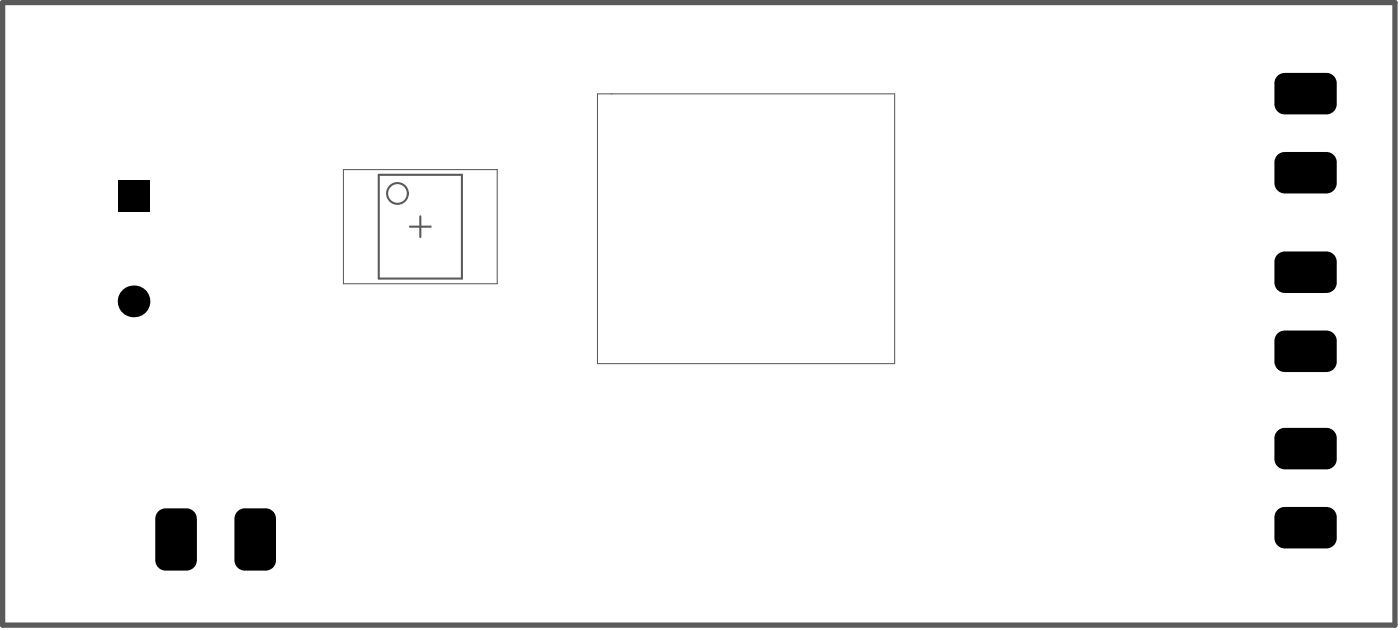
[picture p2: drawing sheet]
<svg xmlns="http://www.w3.org/2000/svg" width="112mm" height="50mm" viewBox="0 0 112 50" stroke-linecap="round" stroke-linejoin="round" font-family="sans-serif">
<path d="M27.5 13.6h12.3v9.1h-12.3zM47.9 7.5h23.8v21.6h-23.8z" fill="none" stroke="#5a5a5a" stroke-width=".08"/>
<g fill="none" stroke="#5a5a5a" stroke-width=".17">
<path d="M30.4 14h6.6v8.3h-6.6zM32.8 18.2h1.7M33.7 17.3v1.7"/>
<circle cx="31.9" cy="15.5" r=".83"/>
</g>
<path d="M.2 .2h111.6v49.9h-111.6z" fill="none" stroke="#5a5a5a" stroke-width=".42"/>
<g fill="#000">
<path d="M102.4 6.1l.2-.2 .4-.1v.9h-.9l.1-.4zM102.1 8.3h.9v.9a.83 .83 0 0 1-.9-.9zM102.4 12.4l.2-.2h.4v.8h-.9l.1-.3zM102.1 14.7h.9v.8a.83 .83 0 0 1-.9-.8zM106.3 8.3h.8a.83 .83 0 0 1-.8 .9zM106.3 5.8a.83 .83 0 0 1 .8 .9h-.8zM106.3 14.7h.8a.83 .83 0 0 1-.8 .8zM106.3 12.2a.83 .83 0 0 1 .8 .8h-.8zM102.4 34.5l.2-.2h.4v.8h-.9l.1-.3zM102.1 36.8h.9v.8a.83 .83 0 0 1-.9-.8zM102.4 26.7l.2-.2h.4v.8h-.9l.1-.3zM102.1 29h.9v.8a.83 .83 0 0 1-.9-.8z"/>
<path d="M102.4 20.4l.2-.2 .4-.1v.9h-.9l.1-.4zM102.1 22.6h.9v.9a.83 .83 0 0 1-.9-.9zM106.3 36.8h.8a.83 .83 0 0 1-.8 .8zM106.3 34.3a.83 .83 0 0 1 .8 .8h-.8zM106.3 29h.8a.83 .83 0 0 1-.8 .8zM106.3 26.5a.83 .83 0 0 1 .8 .8h-.8zM106.3 22.6h.8a.83 .83 0 0 1-.8 .9zM106.3 20.1a.83 .83 0 0 1 .8 .9h-.8zM12.7 40.9l.3-.1 .3-.1v.8h-.9l.1-.3zM12.4 44.9h.9v.8a.83 .83 0 0 1-.9-.8zM14.9 40.7a.83 .83 0 0 1 .9 .8h-.9zM14.9 44.9h.9a.83 .83 0 0 1-.9 .8z"/>
<path d="M19 40.9l.3-.1 .3-.1v.8h-.8l.1-.3zM18.8 44.9h.8v.8a.83 .83 0 0 1-.8-.8zM21.3 40.7a.83 .83 0 0 1 .8 .8h-.8zM21.3 44.9h.8a.83 .83 0 0 1-.8 .8zM102.4 40.8l.2-.1 .4-.1v.8h-.9l.1-.3zM102.1 43.1h.9v.8a.83 .83 0 0 1-.9-.8zM106.3 43.1h.8a.83 .83 0 0 1-.8 .8zM106.3 40.6a.83 .83 0 0 1 .8 .8h-.8z"/>
<circle cx="10.7" cy="24.1" r="1.27"/>
</g>
<g fill="#000">
<path d="M9.4 14.4h2.6v2.6h-2.6z" fill-rule="evenodd"/>
<path d="M102.1 6.7l.9-.9h3.3l.8 .9v1.6l-.8 .9h-3.3l-.9-.9z" fill-rule="evenodd"/>
<path d="M102.1 13l.9-.8h3.3l.8 .8v1.7l-.8 .8h-3.3l-.9-.8z" fill-rule="evenodd"/>
<path d="M102.1 35.1l.9-.8h3.3l.8 .8v1.7l-.8 .8h-3.3l-.9-.8z" fill-rule="evenodd"/>
<path d="M102.1 27.3l.9-.8h3.3l.8 .8v1.7l-.8 .8h-3.3l-.9-.8z" fill-rule="evenodd"/>
<path d="M102.1 21l.9-.9h3.3l.8 .9v1.6l-.8 .9h-3.3l-.9-.9z" fill-rule="evenodd"/>
<path d="M12.4 41.5l.9-.8h1.6l.9 .8v3.4l-.9 .8h-1.6l-.9-.8z" fill-rule="evenodd"/>
<path d="M18.8 41.5l.8-.8h1.7l.8 .8v3.4l-.8 .8h-1.7l-.8-.8z" fill-rule="evenodd"/>
<path d="M102.1 41.4l.9-.8h3.3l.8 .8v1.7l-.8 .8h-3.3l-.9-.8z" fill-rule="evenodd"/>
</g>
</svg>
